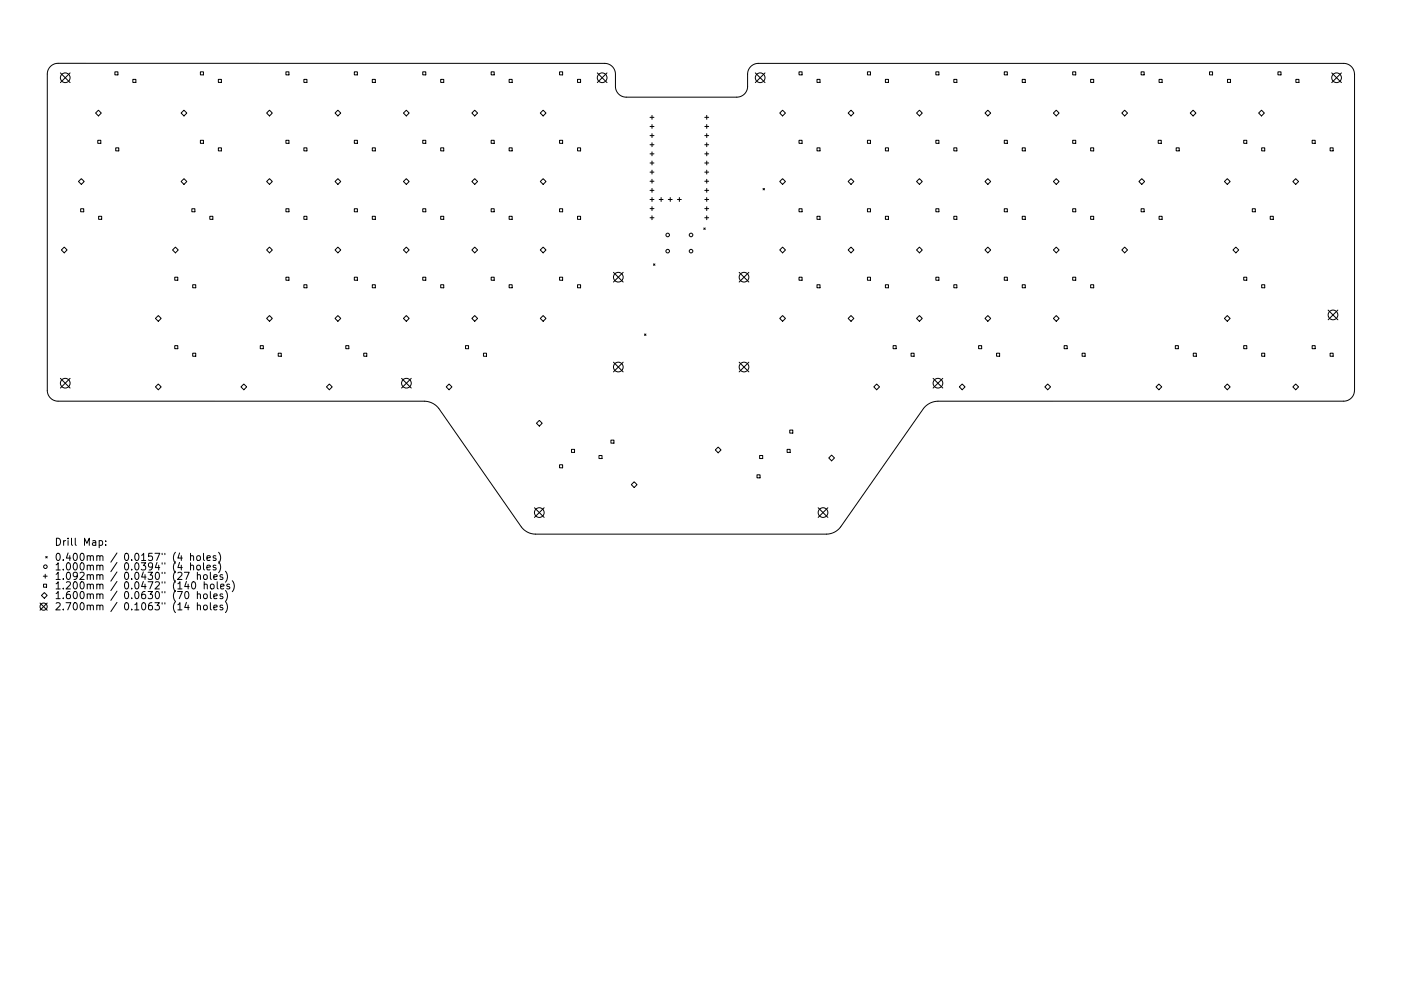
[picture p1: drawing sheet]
<svg xmlns="http://www.w3.org/2000/svg" width="297mm" height="210mm" viewBox="0 0 297 210" stroke-linecap="round" stroke-linejoin="round" font-family="sans-serif">
<defs><g id="words">
<g font-size="2.1">
<text x="11.5" y="115.6">Drill Map:</text>
<text x="11.5" y="118.7">0.400mm / 0.0157&quot; (4 holes)</text>
<text x="11.5" y="120.8">1.000mm / 0.0394&quot; (4 holes)</text>
<text x="11.5" y="122.8">1.092mm / 0.0430&quot; (27 holes)</text>
<text x="11.5" y="124.8">1.200mm / 0.0472&quot; (140 holes)</text>
<text x="11.5" y="126.8">1.600mm / 0.0630&quot; (70 holes)</text>
<text x="11.5" y="129.2">2.700mm / 0.1063&quot; (14 holes)</text>
</g>
</g></defs>
<g fill="none" stroke="#000" stroke-width=".21">
<path d="M10.7 14.1l.6-.5 1-.2h115.8a2.28 2.28 0 0 1 2.3 2.3v2.6a2.28 2.28 0 0 0 2.3 2.3h23.4a2.28 2.28 0 0 0 2.3-2.3v-2.6a2.28 2.28 0 0 1 2.3-2.3h124a2.31 2.31 0 0 1 2.3 2.3v67a2.28 2.28 0 0 1-2.3 2.2h-86a4 4 0 0 0-3 1.6l-17.6 25.1a3.8 3.8 0 0 1-3 1.5h-61.7a3.8 3.8 0 0 1-2.9-1.5l-17.5-25.1a4 4 0 0 0-3.1-1.6h-77.6a2.28 2.28 0 0 1-2.3-2.2v-67l.2-.8zM12.8 15.4l2.1 2.1M14.9 15.4l-2.1 2.1M24.3 15.2h.7v.7h-.7zM28.1 16.8h.7v.7h-.7zM42.5 15.2h.6v.7h-.6zM46.3 16.8h.6v.7h-.6zM60.6 15.2h.6v.7h-.6zM64.4 16.8h.6v.7h-.6zM75.1 15.2h.6v.7h-.6zM78.9 16.8h.6v.7h-.6zM89.6 15.2h.6v.7h-.6z"/>
<path d="M93.4 16.8h.6v.7h-.6zM104.1 15.2h.6v.7h-.6zM107.9 16.8h.6v.7h-.6zM118.6 15.2h.6v.7h-.6zM122.4 16.8h.6v.7h-.6zM126.5 15.4l2.1 2.1M128.6 15.4l-2.1 2.1M160 15.4l2.1 2.1M162.1 15.4l-2.1 2.1M169.3 15.2h.6v.7h-.6zM173.1 16.8h.6v.7h-.6zM183.8 15.2h.6v.7h-.6z"/>
<path d="M187.6 16.8h.6v.7h-.6zM198.3 15.2h.6v.7h-.6zM202.1 16.8h.6v.7h-.6zM212.8 15.2h.6v.7h-.6zM216.6 16.8h.6v.7h-.6zM227.3 15.2h.6v.7h-.6zM231.1 16.8h.6v.7h-.6zM241.8 15.2h.6v.7h-.6zM245.6 16.8h.6v.7h-.6zM256.3 15.2h.6v.7h-.6zM260.1 16.8h.6v.7h-.6zM270.8 15.2h.6v.7h-.6z"/>
<path d="M274.6 16.8h.6v.7h-.6zM282.2 15.4l2 2.1M284.2 15.4l-2 2.1M16.6 38.4l.6-.6 .6 .6-.6 .6zM20.7 29.7h.7v.6h-.7zM20.9 23.3l.6 .6-.6 .6-.7-.6zM24.5 31.3h.7v.6h-.7zM39 23.3l.6 .6-.6 .6-.6-.6zM39 37.8l.6 .6-.6 .6-.6-.6zM42.5 29.7h.6v.6h-.6zM46.3 31.3h.6v.6h-.6zM56.5 23.9l.6-.6 .6 .6-.6 .6z"/>
<path d="M56.5 38.4l.6-.6 .6 .6-.6 .6zM60.6 29.7h.6v.6h-.6zM64.4 31.3h.6v.6h-.6zM71 23.9l.6-.6 .6 .6-.6 .6zM71 38.4l.6-.6 .6 .6-.6 .6zM75.1 29.7h.6v.6h-.6zM78.9 31.3h.6v.6h-.6zM85.5 23.9l.6-.6 .6 .6-.6 .6zM85.5 38.4l.6-.6 .6 .6-.6 .6zM89.6 29.7h.6v.6h-.6zM93.4 31.3h.6v.6h-.6zM100 38.4l.6-.6 .6 .6-.6 .6z"/>
<path d="M100.6 23.3l.6 .6-.6 .6-.6-.6zM104.1 29.7h.6v.6h-.6zM107.9 31.3h.6v.6h-.6zM114.5 38.4l.6-.6 .6 .6-.6 .6zM115.1 23.3l.6 .6-.6 .6-.6-.6zM118.6 29.7h.6v.6h-.6zM122.4 31.3h.6v.6h-.6zM137.7 24.8h.9M137.7 26.8h.9M137.7 28.7h.9M137.7 30.6h.9M137.7 32.6h.9"/>
<path d="M137.7 34.5h.9M137.7 36.4h.9M137.7 38.4h.9M138.1 24.4v.9M138.1 26.4v.8M138.1 28.3v.8M138.1 30.2v.9M138.1 32.2v.8M138.1 34.1v.8M138.1 36v.9M138.1 38v.8M138.1 39.9v.8"/>
<path d="M149.3 24.8h.8M149.3 26.8h.8M149.3 28.7h.8M149.3 30.6h.8M149.3 32.6h.8M149.3 34.5h.8M149.3 36.4h.8M149.3 38.4h.8M149.7 24.4v.9M149.7 26.4v.8M149.7 28.3v.8M149.7 30.2v.9"/>
<path d="M149.7 32.2v.8M149.7 34.1v.8M149.7 36v.9M149.7 38v.8M149.7 39.9v.8M161.7 39.9l.3 .3M162 39.9l-.3 .3M165.2 23.9l.6-.6 .6 .6-.6 .6zM165.2 38.4l.6-.6 .6 .6-.6 .6zM169.3 29.7h.6v.6h-.6zM173.1 31.3h.6v.6h-.6zM179.7 23.9l.6-.6 .6 .6-.6 .6z"/>
<path d="M179.7 38.4l.6-.6 .6 .6-.6 .6zM183.8 29.7h.6v.6h-.6zM187.6 31.3h.6v.6h-.6zM194.2 38.4l.6-.6 .6 .6-.6 .6zM194.8 23.3l.6 .6-.6 .6-.6-.6zM198.3 29.7h.6v.6h-.6zM202.1 31.3h.6v.6h-.6zM208.7 38.4l.6-.6 .6 .6-.6 .6zM209.3 23.3l.6 .6-.6 .6-.6-.6zM212.8 29.7h.6v.6h-.6zM216.6 31.3h.6v.6h-.6zM223.2 38.4l.6-.6 .6 .6-.6 .6z"/>
<path d="M223.8 23.3l.6 .6-.6 .6-.6-.6zM227.3 29.7h.6v.6h-.6zM231.1 31.3h.6v.6h-.6zM237.7 23.9l.6-.6 .6 .6-.6 .6zM241.3 38.4l.6-.6 .6 .6-.6 .6zM245.4 29.7h.6v.6h-.6zM249.2 31.3h.6v.6h-.6zM252.2 23.9l.6-.6 .6 .6-.6 .6zM259.4 38.4l.6-.6 .6 .6-.6 .6zM263.5 29.7h.7v.6h-.7zM266.7 23.9l.6-.6 .6 .6-.6 .6zM267.3 31.3h.7v.6h-.7z"/>
<path d="M274.5 37.8l.6 .6-.6 .6-.6-.6zM278 29.7h.6v.6h-.6zM281.8 31.3h.7v.6h-.7zM13 52.9l.6-.6 .6 .6-.6 .6zM17.1 44.2h.6v.6h-.6zM20.9 45.8h.6v.6h-.6zM37 58.7h.7v.6h-.7zM37.2 52.3l.6 .6-.6 .6-.6-.6zM40.6 44.2h.7v.6h-.7zM44.4 45.8h.7v.6h-.7zM56.5 52.9l.6-.6 .6 .6-.6 .6zM60.6 44.2h.6v.6h-.6z"/>
<path d="M60.6 58.7h.6v.6h-.6zM64.4 45.8h.6v.6h-.6zM71 52.9l.6-.6 .6 .6-.6 .6zM75.1 44.2h.6v.6h-.6zM75.1 58.7h.6v.6h-.6zM78.9 45.8h.6v.6h-.6zM85.5 52.9l.6-.6 .6 .6-.6 .6zM89.6 44.2h.6v.6h-.6zM89.6 58.7h.6v.6h-.6zM93.4 45.8h.6v.6h-.6zM100 52.9l.6-.6 .6 .6-.6 .6zM104.1 44.2h.6v.6h-.6z"/>
<path d="M104.1 58.7h.6v.6h-.6zM107.9 45.8h.6v.6h-.6zM114.5 52.9l.6-.6 .6 .6-.6 .6zM118.6 44.2h.6v.6h-.6zM118.6 58.7h.6v.6h-.6zM122.4 45.8h.6v.6h-.6zM130 57.7l2 2M132 57.7l-2 2M137.7 40.3h.9M137.7 42.2h.9M137.7 44.2h.9M137.7 46.1h.9"/>
<path d="M138.1 41.8v.9M138.1 43.8v.8M138.1 45.7v.8M138.5 55.9l.3 .3M138.8 55.9l-.3 .3M139.7 42.2h.8M140.1 41.8v.9M141.6 42.2h.8M142 41.8v.9M143.5 42.2h.9M143.9 41.8v.9M149.1 48.3l.3 .3"/>
<path d="M149.3 40.3h.8M149.3 42.2h.8M149.3 44.2h.8M149.3 46.1h.8M149.4 48.3l-.3 .3M149.7 41.8v.9M149.7 43.8v.8M149.7 45.7v.8M156.6 57.7l2.1 2M158.7 57.7l-2.1 2M165.2 52.9l.6-.6 .6 .6-.6 .6zM169.3 44.2h.6v.6h-.6z"/>
<path d="M169.3 58.7h.6v.6h-.6zM173.1 45.8h.6v.6h-.6zM179.7 52.9l.6-.6 .6 .6-.6 .6zM183.8 44.2h.6v.6h-.6zM183.8 58.7h.6v.6h-.6zM187.6 45.8h.6v.6h-.6zM194.2 52.9l.6-.6 .6 .6-.6 .6zM198.3 44.2h.6v.6h-.6zM198.3 58.7h.6v.6h-.6zM202.1 45.8h.6v.6h-.6zM208.7 52.9l.6-.6 .6 .6-.6 .6zM212.8 44.2h.6v.6h-.6z"/>
<path d="M212.8 58.7h.6v.6h-.6zM216.6 45.8h.6v.6h-.6zM223.8 52.3l.6 .6-.6 .6-.6-.6zM227.3 44.2h.6v.6h-.6zM227.3 58.7h.6v.6h-.6zM231.1 45.8h.6v.6h-.6zM237.7 52.9l.6-.6 .6 .6-.6 .6zM241.8 44.2h.6v.6h-.6zM245.6 45.8h.6v.6h-.6zM261.2 52.9l.6-.6 .6 .6-.6 .6zM263.5 58.7h.7v.6h-.7zM265.3 44.2h.7v.6h-.7z"/>
<path d="M269.1 45.8h.7v.6h-.7zM33.5 66.8l.6 .6-.6 .6-.6-.6zM37 73.2h.7v.6h-.7zM40.8 60.3h.7v.6h-.7zM40.8 74.8h.7v.6h-.7zM55.1 73.2h.7v.6h-.7zM56.5 67.4l.6-.6 .6 .6-.6 .6zM58.9 74.8h.7v.6h-.7zM64.4 60.3h.6v.6h-.6zM71 67.4l.6-.6 .6 .6-.6 .6zM73.3 73.2h.6v.6h-.6zM77.1 74.8h.6v.6h-.6z"/>
<path d="M78.9 60.3h.6v.6h-.6zM85.5 67.4l.6-.6 .6 .6-.6 .6zM93.4 60.3h.6v.6h-.6zM98.6 73.2h.7v.6h-.7zM100 67.4l.6-.6 .6 .6-.6 .6zM102.4 74.8h.7v.6h-.7zM107.9 60.3h.6v.6h-.6zM114.5 67.4l.6-.6 .6 .6-.6 .6zM122.4 60.3h.6v.6h-.6zM130 76.7l2 2M132 76.7l-2 2M136.6 70.7l.3 .3"/>
<path d="M136.9 70.7l-.3 .3M156.6 76.7l2.1 2M158.7 76.7l-2.1 2M165.2 67.4l.6-.6 .6 .6-.6 .6zM173.1 60.3h.6v.6h-.6zM179.7 67.4l.6-.6 .6 .6-.6 .6zM187.6 60.3h.6v.6h-.6zM189.2 73.2h.7v.6h-.7zM193 74.8h.7v.6h-.7zM194.2 67.4l.6-.6 .6 .6-.6 .6zM202.1 60.3h.6v.6h-.6zM207.3 73.2h.7v.6h-.7z"/>
<path d="M208.7 67.4l.6-.6 .6 .6-.6 .6zM211.1 74.8h.7v.6h-.7zM216.6 60.3h.6v.6h-.6zM223.2 67.4l.6-.6 .6 .6-.6 .6zM225.5 73.2h.6v.6h-.6zM229.3 74.8h.6v.6h-.6zM231.1 60.3h.6v.6h-.6zM249 73.2h.7v.6h-.7zM252.8 74.8h.7v.6h-.7zM259.4 67.4l.6-.6 .6 .6-.6 .6zM263.5 73.2h.7v.6h-.7zM267.3 60.3h.7v.6h-.7z"/>
<path d="M267.3 74.8h.7v.6h-.7zM278 73.2h.6v.6h-.6zM281.4 65.7l2 2M281.8 74.8h.7v.6h-.7zM283.4 65.7l-2 2M12.8 80.1l2.1 2.1M14.9 80.1l-2.1 2.1M33.5 81.3l.6 .6-.6 .6-.6-.6zM51 81.9l.7-.6 .6 .6-.6 .6zM69.8 81.3l.6 .6-.6 .6-.6-.6zM85.1 80.1l2 2.1M87.1 80.1l-2 2.1"/>
<path d="M95.1 81.3l.7 .6-.7 .6-.6-.6zM114.3 89l.6 .6-.6 .6-.6-.6zM118.6 98.4h.6v.7h-.6zM121.1 95.1h.6v.7h-.6zM126.9 96.4h.6v.7h-.6zM129.4 93.2h.7v.6h-.7zM151.5 95.3l.7-.6 .6 .6-.6 .6zM160.9 96.4h.7v.7h-.7zM166.8 95.1h.6v.7h-.6zM167.3 91.1h.7v.6h-.7zM175.6 97l.6-.6 .6 .6-.6 .6zM185.7 81.3l.6 .6-.6 .6-.6-.6z"/>
<path d="M197.7 80.1l2 2.1M199.7 80.1l-2 2.1M203.9 81.3l.6 .6-.6 .6-.7-.6zM221.4 81.9l.6-.6 .6 .6-.6 .6zM245.5 81.3l.6 .6-.6 .6-.6-.6zM259.4 81.9l.6-.6 .6 .6-.6 .6zM274.5 81.3l.6 .6-.6 .6-.6-.6zM9.7 117.8l.3 .3M10 117.8l-.3 .3M21 114.5h.5l.2 .3-.1 .6h-.6M22.4 115.3v.2M22.4 114.5v.2"/>
<path d="M40.4 117.8l.2-.1h.3l.1 1M40.4 119.8l.2-.1h.3l.1 1M40.4 117.2v1.5M40.4 119.2v1.5M41.7 119.8l.3-.1 .4 .1 .1 .6-.2 .2-.3 .1-.3-.2zM41.8 117.7h.4l.3 .2v.5l-.3 .3-.4-.1-.1-.2zM43.1 117.2v1.3l.2 .2M43.1 119.2v1.3l.2 .2M43.8 118.2l.8-.2-.1-.3h-.4l-.3 .2 .1 .7h.6M45.7 117.7h-.3l-.3 .2 .1 .2 .5 .1v.4h-.6M45.7 119.7h-.3l-.3 .2 .1 .2 .5 .1v.4h-.6M46.3 116.9a1.74 1.74 0 0 1 0 2.4"/>
<path d="M46.3 118.9a1.75 1.75 0 0 1 0 2.4M113.2 107.5l2.1 2.1M115.3 107.5l-2.1 2.1M133.8 102.6l.6-.6 .6 .6-.6 .6zM160.4 100.5h.6v.7h-.6zM173.3 107.5l2.1 2.1M175.4 107.5l-2.1 2.1M8.5 127.7l1.5 1.5M8.8 126.1l.6-.6 .6 .6-.6 .6zM9.2 122h.8M9.2 123.7h.7v.6h-.7zM9.6 121.6v.8"/>
<path d="M10 127.7l-1.5 1.5M39.1 121.2h1l-.7 1.5M39.4 125.3l.1-.1a.81 .81 0 0 1 .5 .8 .81 .81 0 0 1-.5 .8 1.01 1.01 0 0 1-.1-1.5zM39.5 127.5l-.4 1.1h1M40.7 123.3l.2-.1a.81 .81 0 0 1 .6 .7 .81 .81 0 0 1-.6 .8l-.2-.1-.1-.5zM41.8 121.8l.2-.1h.4l.1 1M41.8 125.9l.2-.1h.4l.1 1M41.8 128.3l.2-.2 .4 .1 .1 .9M41.8 121.2v1.5M41.8 125.2v1.6M41.8 127.6v1.5M43.2 121.8l.2-.1 .4 .1 .1 .6-.1 .2-.4 .1-.2-.2z"/>
<path d="M43.2 125.9l.2-.1 .4 .1 .1 .6-.1 .2-.4 .1-.2-.2zM43.2 128.3l.2-.2 .4 .2 .1 .5-.1 .3h-.4l-.2-.1zM43.3 123.8l.2-.1 .3 .1 .1 .9M43.3 123.2v1.5M43.8 120.2l.8-.2-.1-.3h-.4l-.3 .2 .1 .7h.6M44.6 121.2v1.3l.2 .2M44.6 125.2v1.3l.2 .3M44.6 127.6v1.3l.2 .2M44.6 123.8l.3-.1 .4 .1 .1 .6-.2 .2-.3 .1-.3-.1zM45.3 122.2l.7-.2-.1-.3h-.4l-.2 .2 .1 .7h.5M45.3 126.3l.7-.2-.1-.3h-.4l-.2 .2 .1 .7h.5M45.3 128.6l.7-.1-.1-.3-.4-.1-.2 .2 .1 .8h.5"/>
<path d="M46 123.2v1.3l.2 .2M46.7 124.2l.8-.2-.1-.2-.4-.1-.3 .2 .1 .7h.6M47.2 121.7h-.4l-.2 .2 .1 .2 .5 .2v.3h-.6M47.2 125.8h-.4l-.2 .2 .1 .2 .5 .1v.4h-.6M47.2 128.2l-.4-.1-.2 .2 .1 .3 .5 .1v.4h-.6M47.8 121a1.74 1.74 0 0 1 0 2.3M47.8 125a1.75 1.75 0 0 1 0 2.3M47.8 127.4a1.75 1.75 0 0 1 0 2.3M48.6 123.8l-.3-.1-.3 .2 .1 .2 .5 .2v.3h-.6M49.2 123a1.75 1.75 0 0 1 0 2.3"/>
<circle cx="13.8" cy="16.5" r="1.03"/>
<circle cx="127.6" cy="16.5" r="1.03"/>
<circle cx="161.1" cy="16.5" r="1.03"/>
<circle cx="283.2" cy="16.5" r="1.03"/>
<circle cx="131" cy="58.7" r="1.03"/>
<circle cx="141.5" cy="49.8" r=".38"/>
<circle cx="141.5" cy="53.2" r=".38"/>
<circle cx="146.4" cy="49.8" r=".38"/>
<circle cx="146.4" cy="53.2" r=".38"/>
<circle cx="157.6" cy="58.7" r="1.03"/>
<circle cx="131" cy="77.7" r="1.03"/>
<circle cx="157.6" cy="77.7" r="1.03"/>
<circle cx="282.4" cy="66.7" r="1.03"/>
<circle cx="13.8" cy="81.1" r="1.03"/>
<circle cx="86.1" cy="81.1" r="1.03"/>
<circle cx="198.7" cy="81.1" r="1.03"/>
<circle cx="9.6" cy="120" r=".38"/>
<circle cx="114.3" cy="108.5" r="1.03"/>
<circle cx="174.4" cy="108.5" r="1.03"/>
<circle cx="9.2" cy="128.4" r=".76"/>
</g>
<use href="#words"/>
</svg>
